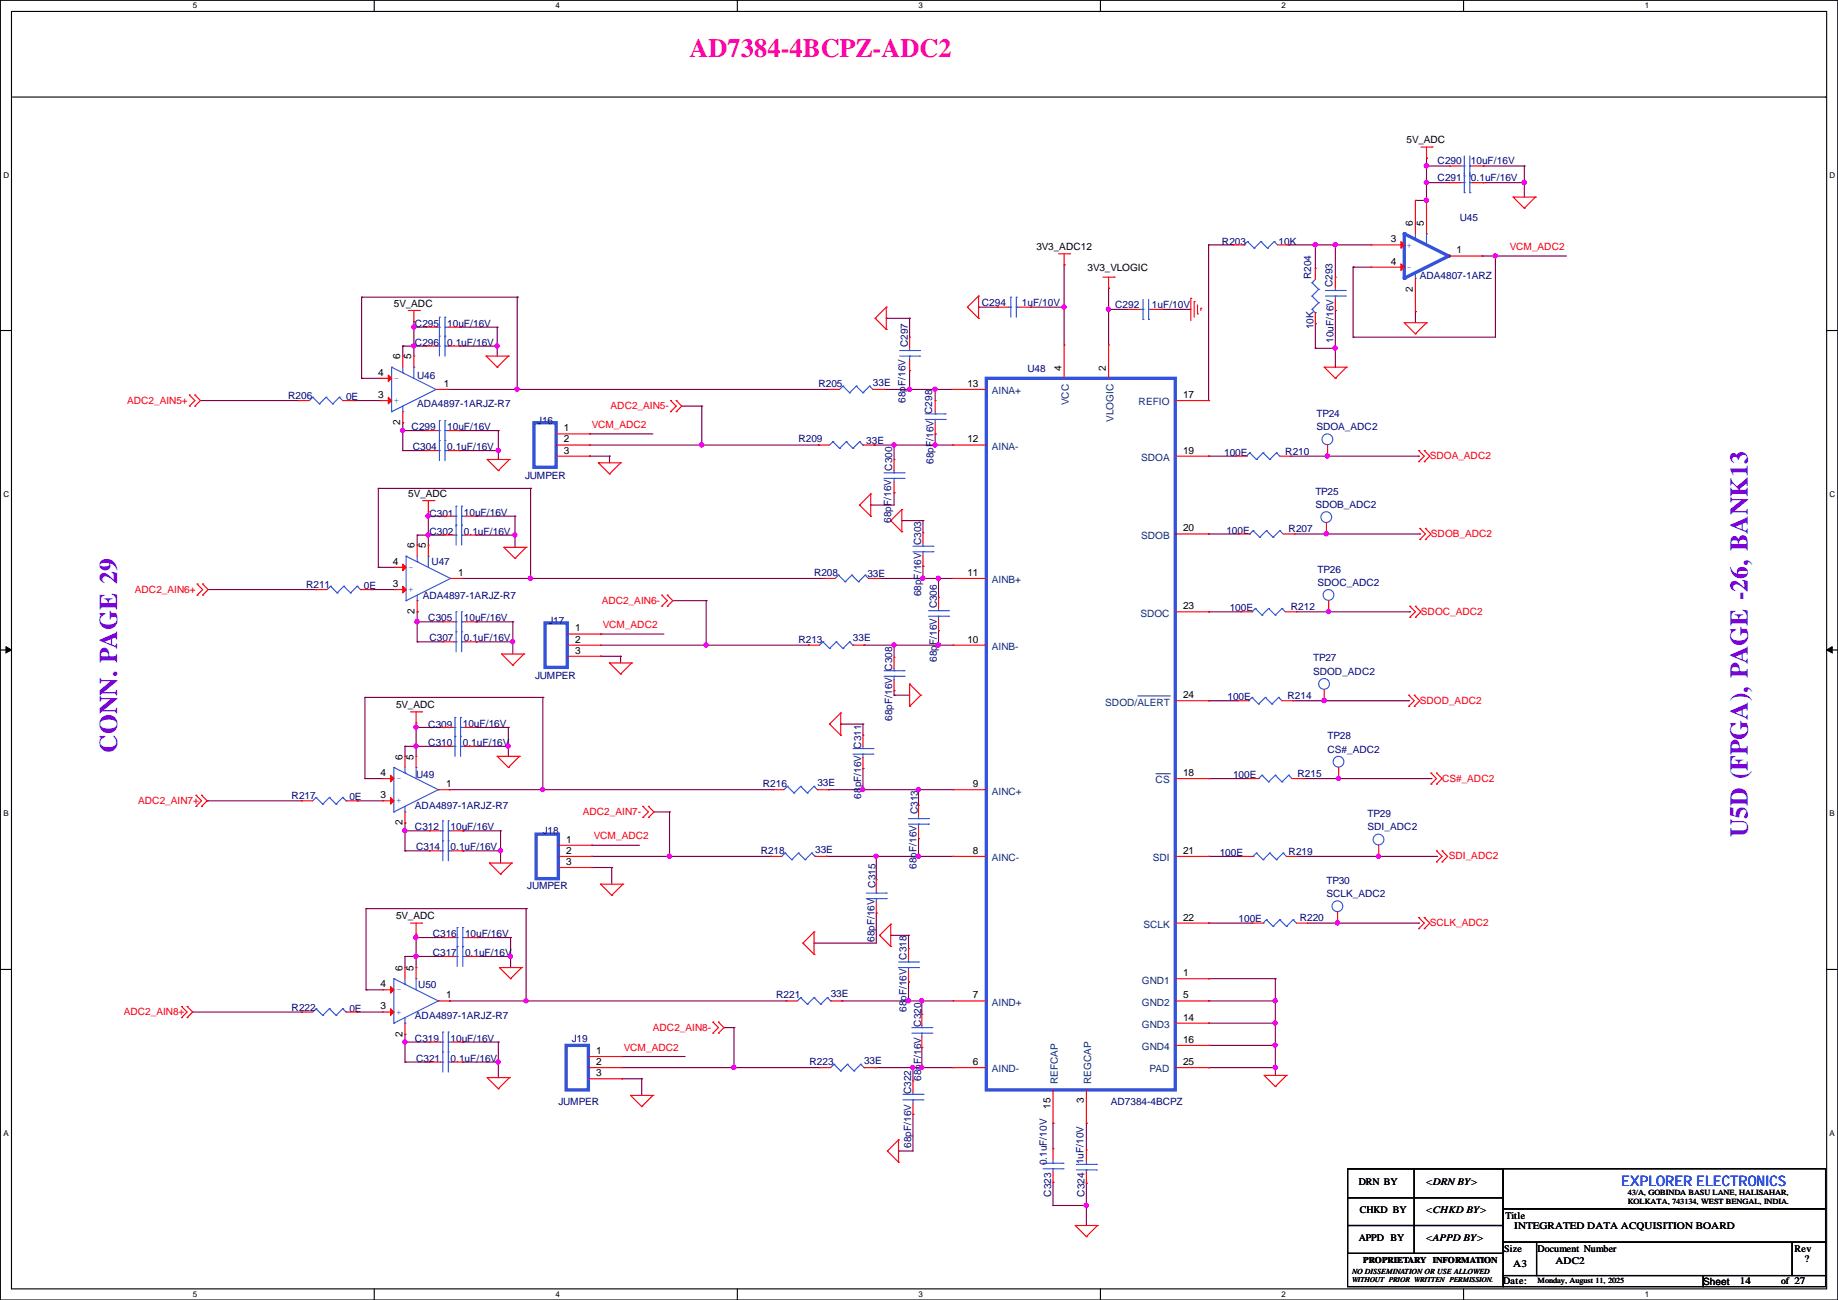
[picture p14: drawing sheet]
<svg xmlns="http://www.w3.org/2000/svg" width="420mm" height="297mm" viewBox="0 0 420 297" stroke-linecap="round" stroke-linejoin="round" font-family="sans-serif">
<defs><g id="words">
<text font-size="6" fill="#ff0080" x="157.6" y="12.9">AD7384-4BCPZ-ADC2</text>
<g font-size="5.8" fill="#8000ff">
<text x="26.8" y="172" transform="rotate(-90 26.8 172)">CONN. PAGE 29</text>
<text x="399.4" y="191.3" transform="rotate(-90 399.4 191.3)">U5D (FPGA), PAGE -26, BANK13</text>
</g>
<text font-size="3.3" fill="#00f" x="370.4" y="271">EXPLORER ELECTRONICS</text>
<g font-size="2.3">
<text x="321.4" y="32.8">5V_ADC</text>
<text x="322.8" y="51.6" transform="rotate(-90 322.8 51.6)">6</text>
<text x="325.4" y="51.6" transform="rotate(-90 325.4 51.6)">5</text>
<text x="236.8" y="57.1">3V3_ADC12</text>
<text x="317.8" y="55.4">3</text>
<text x="332.8" y="57.9">1</text>
<text x="248.5" y="62">3V3_VLOGIC</text>
<text x="317.8" y="60.4">4</text>
<text x="90" y="70.1">5V_ADC</text>
<text x="322.8" y="66.6" transform="rotate(-90 322.8 66.6)">2</text>
<text x="91.4" y="82.1" transform="rotate(-90 91.4 82.1)">6</text>
<text x="94" y="82.1" transform="rotate(-90 94 82.1)">5</text>
<text x="86.4" y="85.8">4</text>
<text x="101.4" y="88.4">1</text>
<text x="221.1" y="88.4">13</text>
<text x="242.6" y="84.7" transform="rotate(-90 242.6 84.7)">4</text>
<text x="252.7" y="84.7" transform="rotate(-90 252.7 84.7)">2</text>
<text x="86.4" y="90.9">3</text>
<text x="270.3" y="90.9">17</text>
<text x="91.4" y="97.1" transform="rotate(-90 91.4 97.1)">2</text>
<text x="128.9" y="98.5">1</text>
<text x="128.9" y="101.1">2</text>
<text x="221.1" y="101.1">12</text>
<text x="128.9" y="103.6">3</text>
<text x="270.3" y="103.6">19</text>
<text x="93.3" y="113.5">5V_ADC</text>
<text x="94.7" y="125.3" transform="rotate(-90 94.7 125.3)">6</text>
<text x="97.3" y="125.3" transform="rotate(-90 97.3 125.3)">5</text>
<text x="270.3" y="121.4">20</text>
<text x="89.7" y="129">4</text>
<text x="104.7" y="131.6">1</text>
<text x="221.1" y="131.6">11</text>
<text x="89.7" y="134.1">3</text>
<text x="94.7" y="140.3" transform="rotate(-90 94.7 140.3)">2</text>
<text x="270.3" y="139.2">23</text>
<text x="131.4" y="144.3">1</text>
<text x="131.4" y="146.8">2</text>
<text x="131.4" y="149.3">3</text>
<text x="221.1" y="146.8">10</text>
<text x="90.5" y="161.8">5V_ADC</text>
<text x="270.3" y="159.5">24</text>
<text x="91.9" y="173.6" transform="rotate(-90 91.9 173.6)">6</text>
<text x="94.5" y="173.6" transform="rotate(-90 94.5 173.6)">5</text>
<text x="87" y="177.3">4</text>
<text x="101.9" y="179.8">1</text>
<text x="222.3" y="179.8">9</text>
<text x="270.3" y="177.3">18</text>
<text x="87" y="182.4">3</text>
<text x="91.9" y="188.5" transform="rotate(-90 91.9 188.5)">2</text>
<text x="129.4" y="192.5">1</text>
<text x="129.4" y="195.1">2</text>
<text x="129.4" y="197.6">3</text>
<text x="222.3" y="195.1">8</text>
<text x="270.3" y="195.1">21</text>
<text x="90.5" y="210">5V_ADC</text>
<text x="270.3" y="210.3">22</text>
<text x="91.9" y="221.8" transform="rotate(-90 91.9 221.8)">6</text>
<text x="94.5" y="221.8" transform="rotate(-90 94.5 221.8)">5</text>
<text x="87" y="225.5">4</text>
<text x="270.3" y="223">1</text>
<text x="87" y="230.6">3</text>
<text x="101.9" y="228.1">1</text>
<text x="222.3" y="228.1">7</text>
<text x="270.3" y="228.1">5</text>
<text x="270.3" y="233.2">14</text>
<text x="91.9" y="236.8" transform="rotate(-90 91.9 236.8)">2</text>
<text x="270.3" y="238.2">16</text>
<text x="136.2" y="240.8">1</text>
<text x="136.2" y="243.3">2</text>
<text x="136.2" y="245.9">3</text>
<text x="222.3" y="243.3">6</text>
<text x="270.3" y="243.3">25</text>
<text x="240" y="253.3" transform="rotate(-90 240 253.3)">15</text>
<text x="247.6" y="252" transform="rotate(-90 247.6 252)">3</text>
<text x="310.5" y="270.8">DRN BY</text>
<text x="325.7" y="270.8">&lt;DRN BY&gt;</text>
<text x="310.7" y="277.2">CHKD BY</text>
<text x="325.7" y="277.2">&lt;CHKD BY&gt;</text>
<text x="344" y="278.5">Title</text>
<text x="346" y="280.7">INTEGRATED DATA ACQUISITION BOARD</text>
<text x="310.5" y="283.5">APPD BY</text>
<text x="325.7" y="283.5">&lt;APPD BY&gt;</text>
<text x="343.7" y="286.1">Size</text>
<text x="351.4" y="286.1">Document Number</text>
<text x="410" y="286.1">Rev</text>
<text x="343.5" y="293.4">Date:</text>
<text x="345.8" y="289.4">A3</text>
<text x="355.4" y="288.9">ADC2</text>
<text x="389.2" y="293.6">Sheet</text>
<text x="397.6" y="293.4">14</text>
<text x="412.3" y="288.4">?</text>
</g>
<g font-size="2.3" fill="#000080">
<text x="328.5" y="41.4">C291</text>
<text x="328.5" y="37.6">C290</text>
<text x="336.1" y="41.4">0.1uF/16V</text>
<text x="336.1" y="37.6">10uF/16V</text>
<text x="333.6" y="50.5">U45</text>
<text x="279.2" y="55.9">R203</text>
<text x="292.2" y="55.9">10K</text>
<text x="299.6" y="63.8" transform="rotate(-90 299.6 63.8)">R204</text>
<text x="304.5" y="65.6" transform="rotate(-90 304.5 65.6)">C293</text>
<text x="324.4" y="63.7">ADA4807-1ARZ</text>
<text x="224.4" y="69.8">C294</text>
<text x="233.5" y="69.8">1uF/10V</text>
<text x="254.8" y="70.3">C292</text>
<text x="263.2" y="70.3">1uF/10V</text>
<text x="94.8" y="74.7">C295</text>
<text x="102.2" y="74.7">10uF/16V</text>
<text x="300.1" y="75.3" transform="rotate(-90 300.1 75.3)">10K</text>
<text x="94.8" y="79">C296</text>
<text x="102.2" y="79">0.1uF/16V</text>
<text x="207.4" y="79.3" transform="rotate(-90 207.4 79.3)">C297</text>
<text x="304.7" y="78.3" transform="rotate(-90 304.7 78.3)">10uF/16V</text>
<text x="95.3" y="86.6">U46</text>
<text x="187" y="88.4">R205</text>
<text x="199.5" y="88.1">33E</text>
<text x="234.8" y="85.1">U48</text>
<text x="65.9" y="91.2">R206</text>
<text x="79.1" y="91.4">0E</text>
<text x="95.3" y="93">ADA4897-1ARJZ-R7</text>
<text x="206.9" y="92" transform="rotate(-90 206.9 92)">68pF/16V</text>
<text x="213" y="94.6" transform="rotate(-90 213 94.6)">C298</text>
<text x="300.8" y="95.2">TP24</text>
<text x="94.1" y="98.3">C299</text>
<text x="102.2" y="98.3">10uF/16V</text>
<text x="122.8" y="96.8">J16</text>
<text x="182.5" y="101.1">R209</text>
<text x="198" y="101.3">33E</text>
<text x="300.8" y="98.3">SDOA_ADC2</text>
<text x="94.3" y="102.9">C304</text>
<text x="102.2" y="102.9">0.1uF/16V</text>
<text x="203.9" y="107.5" transform="rotate(-90 203.9 107.5)">C300</text>
<text x="213.3" y="106" transform="rotate(-90 213.3 106)">68pF/16V</text>
<text x="279.7" y="104.1">100E</text>
<text x="293.7" y="103.9">R210</text>
<text x="120" y="109.5">JUMPER</text>
<text x="300.6" y="113">TP25</text>
<text x="98.1" y="118.1">C301</text>
<text x="106" y="117.8">10uF/16V</text>
<text x="203.6" y="119.5" transform="rotate(-90 203.6 119.5)">68pF/16V</text>
<text x="300.6" y="116.1">SDOB_ADC2</text>
<text x="98.1" y="122.2">C302</text>
<text x="106" y="122.2">0.1uF/16V</text>
<text x="210.5" y="124.5" transform="rotate(-90 210.5 124.5)">C303</text>
<text x="280.2" y="121.9">100E</text>
<text x="294.5" y="121.7">R207</text>
<text x="98.6" y="129">U47</text>
<text x="186" y="131.6">R208</text>
<text x="198.2" y="131.8">33E</text>
<text x="301.1" y="130.8">TP26</text>
<text x="69.9" y="134.4">R211</text>
<text x="83.1" y="134.6">0E</text>
<text x="96.6" y="136.9">ADA4897-1ARJZ-R7</text>
<text x="210.5" y="136.2" transform="rotate(-90 210.5 136.2)">68pF/16V</text>
<text x="301.1" y="133.8">SDOC_ADC2</text>
<text x="97.9" y="142">C305</text>
<text x="106" y="142">10uF/16V</text>
<text x="125.3" y="142.5">J17</text>
<text x="214" y="139" transform="rotate(-90 214 139)">C306</text>
<text x="281" y="139.7">100E</text>
<text x="295" y="139.4">R212</text>
<text x="98.1" y="146.5">C307</text>
<text x="106" y="146.5">0.1uF/16V</text>
<text x="182.5" y="146.8">R213</text>
<text x="194.9" y="146.5">33E</text>
<text x="122.3" y="155.2">JUMPER</text>
<text x="203.9" y="153.2" transform="rotate(-90 203.9 153.2)">C308</text>
<text x="214" y="151.2" transform="rotate(-90 214 151.2)">68pF/16V</text>
<text x="300.1" y="151.1">TP27</text>
<text x="300.1" y="154.2">SDOD_ADC2</text>
<text x="280.5" y="160">100E</text>
<text x="294.2" y="159.8">R214</text>
<text x="97.9" y="166.4">C309</text>
<text x="105.7" y="166.1">10uF/16V</text>
<text x="203.9" y="164.7" transform="rotate(-90 203.9 164.7)">68pF/16V</text>
<text x="97.9" y="170.4">C310</text>
<text x="105.7" y="170.4">0.1uF/16V</text>
<text x="196.8" y="171" transform="rotate(-90 196.8 171)">C311</text>
<text x="303.4" y="168.9">TP28</text>
<text x="303.4" y="171.9">CS#_ADC2</text>
<text x="95.1" y="177.8">U49</text>
<text x="174.3" y="179.8">R216</text>
<text x="186.8" y="179.6">33E</text>
<text x="281.8" y="177.8">100E</text>
<text x="296.5" y="177.5">R215</text>
<text x="66.6" y="182.6">R217</text>
<text x="79.8" y="182.9">0E</text>
<text x="94.8" y="184.9">ADA4897-1ARJZ-R7</text>
<text x="196.8" y="182.4" transform="rotate(-90 196.8 182.4)">68pF/16V</text>
<text x="94.8" y="189.7">C312</text>
<text x="103" y="189.7">10uF/16V</text>
<text x="124" y="190.5">J18</text>
<text x="209.7" y="186" transform="rotate(-90 209.7 186)">C313</text>
<text x="312.5" y="186.7">TP29</text>
<text x="312.5" y="189.7">SDI_ADC2</text>
<text x="95.1" y="194.3">C314</text>
<text x="103" y="194.3">0.1uF/16V</text>
<text x="173.8" y="195.1">R218</text>
<text x="186.3" y="194.8">33E</text>
<text x="278.7" y="195.6">100E</text>
<text x="294.5" y="195.3">R219</text>
<text x="120.5" y="203.2">JUMPER</text>
<text x="200.1" y="202.8" transform="rotate(-90 200.1 202.8)">C315</text>
<text x="209.5" y="198.4" transform="rotate(-90 209.5 198.4)">68pF/16V</text>
<text x="303.1" y="201.9">TP30</text>
<text x="303.1" y="205">SCLK_ADC2</text>
<text x="98.9" y="214.1">C316</text>
<text x="106.3" y="214.1">10uF/16V</text>
<text x="199.8" y="215.2" transform="rotate(-90 199.8 215.2)">68pF/16V</text>
<text x="283" y="210.6">100E</text>
<text x="297" y="210.3">R220</text>
<text x="98.9" y="218.4">C317</text>
<text x="106.3" y="218.4">0.1uF/16V</text>
<text x="207.2" y="219.3" transform="rotate(-90 207.2 219.3)">C318</text>
<text x="95.6" y="225.8">U50</text>
<text x="189.8" y="227.8">33E</text>
<text x="66.6" y="230.9">R222</text>
<text x="79.8" y="231.1">0E</text>
<text x="94.8" y="232.9">ADA4897-1ARJZ-R7</text>
<text x="177.4" y="228.1">R221</text>
<text x="207.2" y="231.2" transform="rotate(-90 207.2 231.2)">68pF/16V</text>
<text x="94.8" y="238">C319</text>
<text x="103" y="238">10uF/16V</text>
<text x="130.6" y="238">J19</text>
<text x="210.5" y="234.5" transform="rotate(-90 210.5 234.5)">C320</text>
<text x="95.1" y="242.6">C321</text>
<text x="103" y="242.6">0.1uF/16V</text>
<text x="185" y="243.3">R223</text>
<text x="197.4" y="243.1">33E</text>
<text x="208.2" y="250" transform="rotate(-90 208.2 250)">C322</text>
<text x="210.5" y="247" transform="rotate(-90 210.5 247)">68pF/16V</text>
<text x="127.6" y="252.5">JUMPER</text>
<text x="253.8" y="252.5">AD7384-4BCPZ</text>
<text x="208.2" y="262.2" transform="rotate(-90 208.2 262.2)">68pF/16V</text>
<text x="239.2" y="266.3" transform="rotate(-90 239.2 266.3)">0.1uF/10V</text>
<text x="247.6" y="266" transform="rotate(-90 247.6 266)">1uF/10V</text>
<text x="240.2" y="273.4" transform="rotate(-90 240.2 273.4)">C323</text>
<text x="247.8" y="273.4" transform="rotate(-90 247.8 273.4)">C324</text>
</g>
<g font-size="2.3" fill="#f00">
<text x="345" y="57.1">VCM_ADC2</text>
<text x="29" y="92.2">ADC2_AIN5+</text>
<text x="139.5" y="93.5">ADC2_AIN5-</text>
<text x="135.2" y="97.8">VCM_ADC2</text>
<text x="326.7" y="104.9">SDOA_ADC2</text>
<text x="327" y="122.7">SDOB_ADC2</text>
<text x="30.8" y="135.4">ADC2_AIN6+</text>
<text x="137.5" y="137.9">ADC2_AIN6-</text>
<text x="137.8" y="143.5">VCM_ADC2</text>
<text x="324.7" y="140.5">SDOC_ADC2</text>
<text x="324.4" y="160.8">SDOD_ADC2</text>
<text x="329.5" y="178.6">CS#_ADC2</text>
<text x="31.6" y="183.6">ADC2_AIN7+</text>
<text x="133.2" y="186.2">ADC2_AIN7-</text>
<text x="135.7" y="191.8">VCM_ADC2</text>
<text x="331" y="196.3">SDI_ADC2</text>
<text x="326.7" y="211.6">SCLK_ADC2</text>
<text x="28.3" y="231.9">ADC2_AIN8+</text>
<text x="149.2" y="235.4">ADC2_AIN8-</text>
<text x="142.6" y="240">VCM_ADC2</text>
</g>
<g font-size="2.3" fill="#004080">
<text x="226.7" y="90.1">AINA+</text>
<text x="244.3" y="92.6" transform="rotate(-90 244.3 92.6)">VCC</text>
<text x="260.2" y="92.6">REFIO</text>
<text x="254.4" y="96.4" transform="rotate(-90 254.4 96.4)">VLOGIC</text>
<text x="226.7" y="102.8">AINA-</text>
<text x="260.8" y="105.3">SDOA</text>
<text x="260.8" y="123.1">SDOB</text>
<text x="226.7" y="133.3">AINB+</text>
<text x="260.6" y="140.9">SDOC</text>
<text x="226.7" y="148.5">AINB-</text>
<text x="252.6" y="161.2">SDOD/ALERT</text>
<text x="264.1" y="179">CS</text>
<text x="226.7" y="181.5">AINC+</text>
<text x="226.7" y="196.8">AINC-</text>
<text x="263.4" y="196.8">SDI</text>
<text x="261.3" y="212">SCLK</text>
<text x="260.9" y="224.7">GND1</text>
<text x="226.7" y="229.8">AIND+</text>
<text x="260.9" y="229.8">GND2</text>
<text x="260.9" y="234.9">GND3</text>
<text x="260.9" y="239.9">GND4</text>
<text x="226.7" y="245">AIND-</text>
<text x="262.6" y="245">PAD</text>
<text x="241.7" y="247.7" transform="rotate(-90 241.7 247.7)">REFCAP</text>
<text x="249.3" y="247.7" transform="rotate(-90 249.3 247.7)">REGCAP</text>
</g>
<text font-size="2.2" x="407" y="293.4">of 27</text>
<g font-size="2.1" fill="#3153dd">
<text x="321.4" y="56.5">+</text>
<text x="321.4" y="61.6">-</text>
<text x="90" y="87">-</text>
<text x="90" y="92.1">+</text>
<text x="93.3" y="130.2">-</text>
<text x="93.3" y="135.3">+</text>
<text x="90.5" y="178.5">-</text>
<text x="90.5" y="183.5">+</text>
<text x="90.5" y="226.7">-</text>
<text x="90.5" y="231.8">+</text>
</g>
<text font-size="2" x="311.5" y="288.6">PROPRIETARY INFORMATION</text>
<g font-size="1.8">
<text x="44" y="1.9">5</text>
<text x="126.9" y="1.9">4</text>
<text x="209.9" y="1.9">3</text>
<text x="292.9" y="1.9">2</text>
<text x="375.8" y="1.9">1</text>
<text x=".8" y="40.6">D</text>
<text x="418.1" y="40.6">D</text>
<text x=".8" y="113.5">C</text>
<text x="418.1" y="113.5">C</text>
<text x=".8" y="186.5">B</text>
<text x="418.1" y="186.5">B</text>
<text x=".8" y="259.5">A</text>
<text x="418.1" y="259.5">A</text>
<text x="371.9" y="273.1">43/A, GOBINDA BASU LANE, HALISAHAR,</text>
<text x="371.9" y="275.2">KOLKATA, 743134, WEST BENGAL, INDIA.</text>
<text x="308.9" y="291.2">NO DISSEMINATION OR USE ALLOWED</text>
<text x="351.4" y="293.2">Monday, August 11, 2025</text>
<text x="44" y="296.3">5</text>
<text x="126.9" y="296.3">4</text>
<text x="209.9" y="296.3">3</text>
<text x="292.9" y="296.3">2</text>
<text x="375.8" y="296.3">1</text>
</g>
<text font-size="1.7" x="308.9" y="292.9">WITHOUT PRIOR WRITTEN PERMISSION.</text>
</g></defs>
<path d="M.1 .1h419.8v296.9h-419.8zM2.6 2.6h414.8v291.9h-414.8z" fill="none" stroke="#000" stroke-width=".25"/>
<g fill="#fff">
<path d="M44 .3h1v2h-1z"/>
<path d="M44 294.7h1v2h-1z"/>
</g>
<path d="M85.5 .1v2.5M85.5 294.5v2.5" fill="none" stroke="#000" stroke-width=".25"/>
<g fill="#fff">
<path d="M126.9 .3h.9v2h-.9z"/>
<path d="M126.9 294.7h.9v2h-.9z"/>
</g>
<path d="M168.5 .1v2.5M168.5 294.5v2.5" fill="none" stroke="#000" stroke-width=".25"/>
<g fill="#fff">
<path d="M209.9 .3h.9v2h-.9z"/>
<path d="M209.9 294.7h.9v2h-.9z"/>
</g>
<path d="M251.5 .1v2.5M251.5 294.5v2.5" fill="none" stroke="#000" stroke-width=".25"/>
<g fill="#fff">
<path d="M292.9 .3h.9v2h-.9z"/>
<path d="M292.9 294.7h.9v2h-.9z"/>
</g>
<path d="M334.4 .1v2.5M334.4 294.5v2.5" fill="none" stroke="#000" stroke-width=".25"/>
<g fill="#fff">
<path d="M375.8 .3h1v2h-1z"/>
<path d="M375.8 294.7h1v2h-1z"/>
<path d="M.8 39h1.1v2h-1.1z"/>
<path d="M418.1 39h1.2v2h-1.2z"/>
<path d="M.8 111.9h1.1v2h-1.1z"/>
<path d="M418.1 111.9h1.2v2h-1.2z"/>
</g>
<path d="M.1 75.5h2.5M417.4 75.5h2.5" fill="none" stroke="#000" stroke-width=".25"/>
<g fill="#fff">
<path d="M.8 184.9h1.1v1.9h-1.1z"/>
<path d="M418.1 184.9h1.1v1.9h-1.1z"/>
</g>
<path d="M.1 148.5h2.5M417.4 148.5h2.5" fill="none" stroke="#000" stroke-width=".25"/>
<path d="M1.4 147.7l1.2 .8-1.2 .7zM417.4 148.5l1.3-.8v1.5z" fill="#000" stroke="#000" stroke-width=".23"/>
<g fill="#fff">
<path d="M.8 257.9h1v1.9h-1z"/>
<path d="M418.1 257.9h1v1.9h-1z"/>
</g>
<g fill="none" stroke="#000" stroke-width=".25">
<path d="M2.9 22.2h414.3M417.2 22.2h.1M.1 221.5h2.5M417.4 221.5h2.5M307.9 267h35.6v27h-35.6zM307.9 267h15.3v6.6h-15.3zM307.9 273.6h15.3v6.4h-15.3zM307.9 280h15.3v6.3h-15.3zM323.2 267h20.3v6.6h-20.3zM323.2 273.6h20.3v6.4h-20.3zM323.2 280h20.3v6.3h-20.3zM343.5 267h73.7v9.2h-73.7z"/>
<path d="M343.5 276.2h73.7v7.6h-73.7zM343.5 283.8h7.6v7.6h-7.6zM343.5 291.4h45.7v2.6h-45.7zM351.1 283.8h58.4v7.6h-58.4zM389.2 291.4h28v2.6h-28zM409.5 283.8h7.7v7.6h-7.7z"/>
</g>
<g fill="none" stroke="#800040" stroke-width=".25">
<path d="M326 36.1h.1M326 37.9h.1M326 36.1v9.9M326 37.9h5.3M338.9 37.9h.1M338.9 37.9h9.4M348.3 37.9h.1M348.3 37.9v7.1M276.2 56h.1M276.2 56v35.5M276.2 56h5.6M294.5 56h.1"/>
<path d="M294.5 56h18.8M300.6 56h.1M300.6 56v5.3M305.1 56h.1M305.1 56v7.3M323.4 45.8h.1M323.4 45.8h2.6M326 41.7h.1M326 45.8h.1M326 41.7h5.3M338.7 58.5h.1M338.7 58.5h19.3"/>
<path d="M338.9 41.7h.1M338.9 41.7h9.4M341.7 58.5h.1M341.7 58.5v18.5h-32.5M348.3 41.7h.1M82.6 67.9h.1M82.6 67.9v18.5M82.6 67.9h35.6M92 79.1h.1M92 79.1v2.3M92 79.1h5.4M94.6 79.1h.1"/>
<path d="M94.6 74.8h.1M94.6 73.5h.1M94.6 73.5v7.9M94.6 74.8h2.8M105 74.8h.1M105 79.1h.1M105 79.1h8.6M105 74.8h8.6M113.6 74.8h.1M113.6 79.1h.1M113.6 74.8v6.6M118.2 67.9h.1"/>
<path d="M118.2 67.9v21.1M202.5 72.7h.1M202.5 72.7h5.4M207.9 72.7h.1M207.9 72.7v4.3M223.6 70.2h.1M223.6 70.2h4.3M235.5 70.2h.1M235.5 70.2h7.7M243.2 70.2h.1M243.2 60.5h.1M243.2 60.5v18.3"/>
<path d="M253.3 65.9h.1M253.3 70.7h.1M253.3 70.7h4.6M253.3 65.9v12.9M265.5 70.7h.1M265.5 70.7h6.6M300.6 74h.1M300.6 79.6h.1M300.6 74v5.6M300.6 79.6h4.5M305.1 70.9h.1M305.1 79.6h.1"/>
<path d="M305.1 70.9v13M309.2 61h.1M309.2 77h.1M309.2 61h4.1M309.2 61v16M323.4 71.2h.1M323.4 71.2v2.5M45.8 91.5h22.4M68.2 91.5h.1M80.9 91.5h.1M80.9 91.5h6.1M82.6 86.4h.1"/>
<path d="M82.6 86.4h4.4M92 96.6h.1M92 98.4h.1M92 96.6v6.3M92 98.4h5.4M102.2 89h.1M102.2 89h87.1M105 98.4h.1M105 98.4h8.9M113.9 98.4h.1M113.9 98.4v6.6M118.2 89h.1"/>
<path d="M134.7 99.1h.1M134.7 99.1h14.5M155.8 92.8h4.6M160.4 92.8h.1M160.4 92.8v8.9M202 89h.1M202 89h15.8M207.9 84.7h.1M207.9 89h.1M207.9 84.7v4.3M213.7 99.1h.1M213.7 89h.1"/>
<path d="M213.7 89v2.5M213.7 99.1v2.6M276.2 91.5h.1M86.4 111.6h.1M86.4 111.6h34.8M86.4 111.6v18M92 102.9h.1M92 102.9h5.4M97.9 117.9h.1M97.9 117.9h3.3M97.9 116.9v7.6M105 102.9h.1"/>
<path d="M105 102.9h8.9M108.8 117.9h.1M108.8 117.9h8.9M113.9 102.9h.1M117.7 117.9h.1M117.7 117.9v7.1M121.2 111.6h.1M121.2 111.6v20.6M134.7 104.2h.1M134.7 104.2h4.6M134.7 101.7h52.3M139.3 104.2h.1"/>
<path d="M139.3 104.2v1.5M160.4 101.7h.1M187 101.7h.1M199 115.4h.1M199.7 101.7h.1M199.7 101.7h18.1M204.3 101.7h.1M204.3 112.6h.1M204.3 101.7v3.3M204.3 112.6v2.8h-5.3M206.1 118.9h.1M206.1 118.9h4.8"/>
<path d="M210.9 118.9h.1M210.9 118.9v2.8M213.7 101.7h.1M276.2 104.2h.1M276.2 104.2h6.1M295 104.2h29.2M303.4 104.2h.1M324.2 104.2h.1M47.6 134.7h24.6M72.2 134.7h.1M84.9 134.7h.1M84.9 134.7h5.4"/>
<path d="M86.4 129.6h.1M86.4 129.6h3.9M95.3 139.8h.1M95.3 122.2h.1M95.3 122.2h5.9M95.3 122.2v2.3M95.3 139.8v6.8M97.9 122.2h.1M105.5 132.2h.1M105.5 132.2h82.8M108.8 122.2h.1M108.8 122.2h8.9"/>
<path d="M117.7 122.2h.1M121.2 132.2h.1M153.8 137.2h7.6M161.4 137.2h.1M161.4 137.2v10.2M201 132.2h.1M201 132.2h16.8M210.9 129.4h.1M210.9 132.2h.1M210.9 129.4v2.8M214.5 132.2h.1M214.5 132.2v4.3"/>
<path d="M276.2 122h.1M276.2 139.8h.1M276.2 122h6.8M276.2 139.8h7.3M295.7 122h28.7M296.2 139.8h26M303.1 122h.1M303.6 139.8h.1M322.2 139.8h.1M324.4 122h.1M83.4 159.3h.1M83.4 159.3v18.6"/>
<path d="M83.4 159.3h40.6M95.3 142.1h.1M95.3 146.6h.1M95.3 142.1h5.9M95.3 146.6h5.9M108.8 146.6h.1M108.8 142.1h.1M108.8 142.1h8.4M108.8 146.6h8.4M117.2 142.1h.1M117.2 146.6h.1M117.2 142.1v7.3"/>
<path d="M124 159.3h.1M124 159.3v21.1M137.2 144.9h.1M137.2 149.9h.1M137.2 147.4h47.5M137.2 144.9h14.5M137.2 149.9h4.6M141.8 149.9h.1M141.8 149.9v1.6M161.4 147.4h.1M184.7 147.4h.1M197.4 147.4h.1"/>
<path d="M197.4 147.4h20.4M204.3 147.4h.1M204.3 158.8h.1M204.3 157.8h.1M204.3 147.4v2.8M204.3 157.8v1M204.3 158.8h3.6M214.5 147.4h.1M214.5 144.1h.1M214.5 144.1v3.3M83.4 177.9h.1M83.4 177.9h4.1"/>
<path d="M92.5 170.5h.1M92.5 170.5v2.3M92.5 170.5h8.4M95.1 166.2h.1M95.1 170.5h.1M95.1 166.2h5.8M95.1 165.2v7.6M108.5 166.2h.1M108.5 170.5h.1M108.5 166.2h7.7M108.5 170.5h7.7M116.2 166.2h.1"/>
<path d="M116.2 170.5h.1M116.2 166.2v6.6M192.1 165.4h.1M192.1 165.4h5.1M197.2 165.4h.1M197.2 175.6h.1M197.2 165.4v2.6M197.2 175.6v4.8M276.2 177.9h.1M276.2 160.1h.1M276.2 177.9h8.9M276.2 160.1h6.6"/>
<path d="M295.5 160.1h26.4M297.8 177.9h29.2M302.6 160.1h.1M305.9 177.9h.1M321.9 160.1h.1M327 177.9h.1M47.3 183h.1M47.3 183h21.6M81.6 183h.1M81.6 183h5.9M92.5 188h.1M92.5 189.8h.1"/>
<path d="M92.5 194.4h.1M92.5 188v6.4M92.5 189.8h5.6M92.5 194.4h5.6M102.7 180.4h.1M102.7 180.4h73.9M105.7 194.4h.1M105.7 189.8h.1M105.7 189.8h8.7M105.7 194.4h8.7M114.4 189.8h.1M114.4 194.4h.1"/>
<path d="M114.4 189.8v7.4M124 180.4h.1M135.2 195.7h.1M135.2 193.1h.1M135.2 198.2h.1M135.2 195.7h40.9M135.2 193.1h10.9M135.2 198.2h4.6M139.8 198.2h.1M139.8 198.2v3.8M149.4 185.5h3.6M153 185.5h.1"/>
<path d="M153 195.7h.1M153 185.5v10.2M176.1 195.7h.1M188.8 195.7h.1M188.8 195.7h29M189.3 180.4h.1M189.3 180.4h28.5M197.2 180.4h.1M200.2 195.7h.1M200.2 195.7v5.3M209.9 195.7h.1M209.9 191.6h.1"/>
<path d="M209.9 180.4h.1M209.9 180.4v3.6M209.9 191.6v4.1M276.2 195.7h.1M276.2 195.7h7.6M296.5 195.7h31.8M315 195.7h.1M328.3 195.7h.1M83.7 207.6h.1M83.7 207.6v18.5M83.7 207.6h36.5M92.5 218.5h.1"/>
<path d="M92.5 218.5v2.6M92.5 218.5h8.9M95.1 214.2h.1M95.1 218.5h.1M95.1 213.4v7.7M95.1 214.2h6.3M109.1 214.2h.1M109.1 218.5h.1M109.1 214.2h7.6M109.1 218.5h7.6M116.7 214.2h.1M116.7 218.5h.1"/>
<path d="M116.7 214.2v6.9M120.2 207.6h.1M120.2 207.6v21.1M186 215.5h.1M200.2 208.6h.1M200.2 208.6v6.9h-14.2M203.5 213.7h.1M203.5 213.7h4.1M207.6 213.7h.1M207.6 213.7v3M276.2 210.9h.1M276.2 210.9h9.9"/>
<path d="M298.8 210.9h25.4M305.6 210.9h.1M324.2 210.9h.1M44 231.2h24.9M68.9 231.2h.1M81.6 231.2h.1M81.6 231.2h5.9M83.7 226.1h.1M83.7 226.1h3.8M92.5 238.1h.1M92.5 236.3h.1M92.5 236.3v6.3"/>
<path d="M92.5 238.1h5.6M102.7 228.7h.1M102.7 228.7h77M105.7 238.1h.1M105.7 238.1h8.2M113.9 238.1h.1M113.9 238.1v8.1M120.2 228.7h.1M165.4 234.8h.1M165.4 234.8h2.3M167.7 234.8h.1M167.7 234.8v9.1"/>
<path d="M192.4 228.7h.1M192.4 228.7h25.4M207.6 224.4h.1M207.6 228.7h.1M207.6 224.4v4.3M210.7 239.3h.1M210.7 228.7h.1M210.7 228.7v3M210.7 239.3v4.6M276.2 223.6h.1M276.2 238.8h.1M276.2 233.8h.1"/>
<path d="M276.2 228.7h.1M276.2 223.6h15.2M276.2 238.8h15.2M276.2 233.8h15.2M276.2 228.7h15.2M291.4 233.8h.1M291.4 223.6h.1M291.4 228.7h.1M291.4 238.8h.1M291.4 223.6v22.1M92.5 242.6h.1M92.5 242.6h5.6"/>
<path d="M105.7 242.6h.1M105.7 242.6h8.2M113.9 242.6h.1M142.1 241.4h.1M142.1 246.5h.1M142.1 243.9h45.2M142.1 241.4h14.4M142.1 246.5h4.5M146.6 246.5h.1M146.6 246.5v3.8M167.7 243.9h.1M200 243.9h.1"/>
<path d="M200 243.9h17.8M208.6 243.9h.1M208.6 254.6h.1M208.6 243.9v3.1M208.6 254.6v8.4h-3.3M210.7 243.9h.1M240.6 256.6h.1M240.6 256.6v5.9M248.2 256.6h.1M248.2 256.6v6.1M276.2 243.9h.1M276.2 243.9h15.2"/>
<path d="M291.4 243.9h.1M205.3 263h.1M240.6 270.1h.1M240.6 275.4h.1M240.6 270.1v5.3M240.6 275.4h7.6M248.2 270.3h.1M248.2 275.4h.1M248.2 270.3v9.7"/>
</g>
<g fill="#f0f" stroke="#f0f" stroke-width=".25">
<circle cx="92" cy="98.3" r=".47"/>
<circle cx="291.4" cy="233.7" r=".47"/>
<circle cx="210.6" cy="243.9" r=".47"/>
<circle cx="208.6" cy="243.9" r=".47"/>
<circle cx="209.8" cy="195.6" r=".47"/>
<circle cx="207.6" cy="228.6" r=".47"/>
<circle cx="341.7" cy="58.5" r=".47"/>
<circle cx="243.1" cy="70.1" r=".47"/>
<circle cx="325.9" cy="41.7" r=".47"/>
<circle cx="325.9" cy="37.9" r=".47"/>
<circle cx="348.3" cy="41.7" r=".47"/>
<circle cx="253.3" cy="70.6" r=".47"/>
<circle cx="325.9" cy="45.8" r=".47"/>
<circle cx="300.5" cy="55.9" r=".47"/>
<circle cx="305.1" cy="55.9" r=".47"/>
<circle cx="305.1" cy="79.5" r=".47"/>
<circle cx="291.4" cy="228.6" r=".47"/>
<circle cx="291.4" cy="243.9" r=".47"/>
<circle cx="291.4" cy="238.8" r=".47"/>
<circle cx="213.7" cy="88.9" r=".47"/>
<circle cx="207.8" cy="88.9" r=".47"/>
<circle cx="213.7" cy="101.6" r=".47"/>
<circle cx="204.3" cy="101.6" r=".47"/>
<circle cx="124" cy="180.4" r=".47"/>
<circle cx="197.1" cy="180.4" r=".47"/>
<circle cx="200.2" cy="195.6" r=".47"/>
<circle cx="209.8" cy="180.4" r=".47"/>
<circle cx="161.3" cy="147.4" r=".47"/>
<circle cx="248.2" cy="275.4" r=".47"/>
<circle cx="214.4" cy="147.4" r=".47"/>
<circle cx="204.3" cy="147.4" r=".47"/>
<circle cx="167.7" cy="243.9" r=".47"/>
<circle cx="97.8" cy="117.9" r=".47"/>
<circle cx="95" cy="166.1" r=".47"/>
<circle cx="95" cy="170.5" r=".47"/>
<circle cx="214.4" cy="132.1" r=".47"/>
<circle cx="210.9" cy="132.1" r=".47"/>
<circle cx="94.5" cy="79" r=".47"/>
<circle cx="94.5" cy="74.7" r=".47"/>
<circle cx="92.5" cy="189.8" r=".47"/>
<circle cx="116.1" cy="170.5" r=".47"/>
<circle cx="114.3" cy="194.3" r=".47"/>
<circle cx="92.5" cy="238" r=".47"/>
<circle cx="120.2" cy="228.6" r=".47"/>
<circle cx="95" cy="214.2" r=".47"/>
<circle cx="95" cy="218.5" r=".47"/>
<circle cx="116.6" cy="218.5" r=".47"/>
<circle cx="113.8" cy="242.6" r=".47"/>
<circle cx="160.3" cy="101.6" r=".47"/>
<circle cx="95.3" cy="142" r=".47"/>
<circle cx="97.8" cy="122.2" r=".47"/>
<circle cx="121.2" cy="132.1" r=".47"/>
<circle cx="117.6" cy="122.2" r=".47"/>
<circle cx="117.1" cy="146.6" r=".47"/>
<circle cx="118.2" cy="88.9" r=".47"/>
<circle cx="113.6" cy="79" r=".47"/>
<circle cx="113.8" cy="102.9" r=".47"/>
<circle cx="210.6" cy="228.6" r=".47"/>
<circle cx="305.6" cy="210.9" r=".47"/>
<circle cx="315" cy="195.6" r=".47"/>
<circle cx="302.6" cy="160.1" r=".47"/>
<circle cx="303.6" cy="139.7" r=".47"/>
<circle cx="303.1" cy="122" r=".47"/>
<circle cx="303.3" cy="104.2" r=".47"/>
<circle cx="305.9" cy="177.8" r=".47"/>
<circle cx="153" cy="195.6" r=".47"/>
</g>
<g fill="none" stroke="#f00" stroke-width=".25">
<path d="M324.7 33.6h2.5M326 36.1h.1M326 33.6v2.5M327.2 33.6h.1M331.3 37.9h.1M331.3 37.9h2.5M336.4 37.9h2.5M338.9 37.9h.1M241.9 58h2.5M243.2 58v2.5M244.4 58h.1M281.8 56h.1"/>
<path d="M281.8 56h2.5M291.9 56h2.6M294.5 56h.1M331.3 41.7h.1M331.3 41.7h2.5M336.4 41.7h2.5M338.9 41.7h.1M345.8 45h.1M345.8 45h5.1M345.8 45l2.5 2.6M348.3 47.6h.1M350.9 45h.1"/>
<path d="M350.9 45l-2.6 2.6M93.3 70.9h2.5M94.6 73.5h.1M94.6 70.9v2.6M95.8 70.9h.1M97.4 74.8h.1M97.4 79.1h.1M97.4 74.8h2.5M97.4 79.1h2.5M102.4 74.8h2.6M102.4 79.1h2.6M105 74.8h.1"/>
<path d="M105 79.1h.1M200 72.7h.1M200 72.7l2.5 2.6M202.5 75.3h.1M202.5 70.2h.1M202.5 70.2v5.1M202.5 70.2l-2.5 2.5M207.9 77h.1M207.9 77v2.6M221.1 70.2h.1M221.1 70.2l2.5 2.5M223.6 72.7h.1"/>
<path d="M223.6 67.6h.1M223.6 67.6v5.1M223.6 67.6l-2.5 2.6M227.9 70.2h.1M227.9 70.2h2.6M233 70.2h2.5M235.5 70.2h.1M243.2 60.5h.1M243.2 78.8h.1M243.2 78.8v7.6M252.1 63.3h2.5M253.3 65.9h.1"/>
<path d="M253.3 78.8h.1M253.3 63.3v2.6M253.3 78.8v7.6M254.6 63.3h.1M257.9 70.7h.1M257.9 70.7h2.5M263 70.7h2.5M265.5 70.7h.1M272.1 68.1h.1M272.1 68.1v5.1M272.9 68.9h.1M272.9 68.9v3.6"/>
<path d="M273.6 71.7h.1M273.6 69.7v2M274.4 70.4h.1M274.4 70.4v.5M300.6 61.3h.1M300.6 74h.1M300.6 61.3v2.5M300.6 71.4v2.6M305.1 63.3h.1M305.1 70.9h.1M305.1 63.3v2.6M305.1 68.4v2.5"/>
<path d="M320.9 73.7h.1M320.9 73.7h5.1M320.9 73.7l2.5 2.6M323.4 76.3h.1M326 73.7h.1M326 73.7l-2.6 2.6M43.3 90.2h.1M43.3 92.8h.1M43.3 90.2l1.2 1.3-1.2 1.3M44.5 92.8h.1M44.5 90.2h.1M44.5 90.2l1.3 1.3-1.3 1.3"/>
<path d="M68.2 91.5h.1M68.2 91.5h2.5M78.3 91.5h2.6M80.9 91.5h.1M87 91.5h.1M87 86.4h.1M87 91.5h2.5M87 86.4h2.5M92 81.4h.1M92 96.6h.1M92 81.4v2.5M92 94.1v2.5"/>
<path d="M94.6 81.4h.1M94.6 81.4v2.5M97.4 98.4h.1M97.4 98.4h2.5M99.7 89h2.5M102.2 89h.1M102.4 98.4h2.6M105 98.4h.1M111.1 81.4h.1M111.1 81.4h5.1M111.1 81.4l2.5 2.5M113.6 83.9h.1"/>
<path d="M116.2 81.4h.1M116.2 81.4l-2.6 2.5M127.1 99.1h7.6M134.7 99.1h.1M153.2 91.5h.1M153.2 94.1h.1M153.2 91.5l1.3 1.3-1.3 1.3M154.5 94.1h.1M154.5 91.5h.1M154.5 91.5l1.3 1.3-1.3 1.3M207.9 84.7h.1M207.9 82.1v2.6"/>
<path d="M213.7 91.5h.1M213.7 99.1h.1M213.7 91.5v2.6M213.7 96.6v2.5M217.8 89h.1M217.8 89h7.6M268.6 91.5h7.6M276.2 91.5h.1M302.6 83.9h.1M302.6 83.9h5.1M302.6 83.9l2.5 2.5M305.1 86.4h.1"/>
<path d="M307.7 83.9h.1M307.7 83.9l-2.6 2.5M96.6 114.4h2.5M97.4 102.9h.1M97.4 102.9h2.5M97.9 116.9h.1M97.9 114.4v2.5M99.1 114.4h.1M101.2 117.9h.1M101.2 117.9h2.5M102.4 102.9h2.6M105 102.9h.1"/>
<path d="M106.3 117.9h2.5M108.8 117.9h.1M111.3 105h.1M111.3 105h5.1M111.3 105l2.6 2.5M113.9 107.5h.1M116.4 105h.1M116.4 105l-2.5 2.5M127.1 101.7h7.6M127.1 104.2h7.6M134.7 101.7h.1M134.7 104.2h.1"/>
<path d="M136.7 105.7h.1M136.7 105.7h5.1M136.7 105.7l2.6 2.6M139.3 108.3h.1M141.8 105.7h.1M141.8 105.7l-2.5 2.6M187 101.7h.1M187 101.7h2.6M196.4 115.4h.1M196.4 115.4l2.6 2.5M197.2 101.7h2.5M199 117.9h.1"/>
<path d="M199 112.9h.1M199 112.9v5M199 112.9l-2.6 2.5M199.7 101.7h.1M203.5 118.9h.1M203.5 118.9l2.6 2.6M204.3 105h.1M204.3 112.6h.1M204.3 105v2.5M204.3 110.1v2.5M206.1 116.4h.1M206.1 116.4v5.1"/>
<path d="M206.1 116.4l-2.6 2.5M217.8 101.7h.1M217.8 101.7h7.6M268.6 104.2h7.6M276.2 104.2h.1M282.3 104.2h.1M282.3 104.2h2.5M292.4 104.2h2.6M295 104.2h.1M303.1 119.5v2.5M303.4 104.2h.1M303.4 101.7v2.5"/>
<path d="M324.2 105.5h.1M324.2 102.9h.1M324.2 102.9l1.3 1.3-1.3 1.3M325.5 105.5h.1M325.5 102.9h.1M325.5 102.9l1.2 1.3-1.2 1.3M45 133.4h.1M45 136h.1M45 133.4l1.3 1.3-1.3 1.3M46.3 136h.1M46.3 133.4h.1M46.3 133.4l1.3 1.3-1.3 1.3"/>
<path d="M72.2 134.7h.1M72.2 134.7h2.6M82.4 134.7h2.5M84.9 134.7h.1M90.3 134.7h.1M90.3 129.6h.1M90.3 134.7h2.5M90.3 129.6h2.5M95.3 124.5h.1M95.3 139.8h.1M95.3 124.5v2.6M95.3 137.2v2.6"/>
<path d="M97.9 124.5h.1M97.9 124.5v2.6M101.2 122.2h.1M101.2 122.2h2.5M103 132.2h2.5M105.5 132.2h.1M106.3 122.2h2.5M108.8 122.2h.1M115.1 125h.1M115.1 125h5.1M115.1 125l2.6 2.6M117.7 127.6h.1"/>
<path d="M120.2 125h.1M120.2 125l-2.5 2.6M151.2 136h.1M151.2 138.5h.1M151.2 136l1.3 1.2-1.3 1.3M152.5 138.5h.1M152.5 136h.1M152.5 136l1.3 1.2-1.3 1.3M188.3 132.2h.1M188.3 132.2h2.5M198.5 132.2h2.5M201 132.2h.1"/>
<path d="M206.1 121.5h.1M210.9 121.7h.1M210.9 129.4h.1M210.9 121.7v2.6M210.9 126.8v2.6M214.5 136.5h.1M214.5 136.5v2.5M217.8 132.2h.1M217.8 132.2h7.6M268.6 122h7.6M268.6 139.8h7.6M276.2 122h.1"/>
<path d="M276.2 139.8h.1M283.5 139.8h.1M283.5 139.8h2.6M293.7 139.8h2.5M296.2 139.8h.1M303.1 122h.1M303.6 139.8h.1M303.6 137.2v2.6M322.2 138.5h.1M322.2 138.5l1.2 1.3-1.2 1.2M323.4 138.5h.1M323.4 138.5l1.3 1.3-1.3 1.2"/>
<path d="M324.4 123.3h.1M324.4 120.7h.1M324.4 120.7l1.3 1.3-1.3 1.3M325.7 123.3h.1M325.7 120.7h.1M325.7 120.7l1.3 1.3-1.3 1.3M101.2 146.6h.1M101.2 142.1h.1M101.2 146.6h2.5M101.2 142.1h2.5M106.3 146.6h2.5M106.3 142.1h2.5"/>
<path d="M108.8 146.6h.1M108.8 142.1h.1M114.6 149.4h.1M114.6 149.4h5.1M114.6 149.4l2.6 2.6M117.2 152h.1M119.7 149.4h.1M119.7 149.4l-2.5 2.6M129.6 147.4h7.6M129.6 144.9h7.6M129.6 149.9h7.6M137.2 144.9h.1"/>
<path d="M137.2 147.4h.1M137.2 149.9h.1M139.3 151.5h.1M139.3 151.5h5.1M139.3 151.5l2.5 2.5M141.8 154h.1M144.4 151.5h.1M144.4 151.5l-2.6 2.5M184.7 147.4h.1M184.7 147.4h2.6M194.9 147.4h2.5M197.4 147.4h.1"/>
<path d="M204.3 150.2h.1M204.3 157.8h.1M204.3 150.2v2.5M204.3 155.3v2.5M207.9 156.3h.1M207.9 156.3v5.1M207.9 156.3l2.5 2.5M210.4 158.8h.1M210.4 158.8l-2.5 2.6M214.5 144.1h.1M214.5 141.6v2.5M217.8 147.4h.1"/>
<path d="M217.8 147.4h7.6M302.6 157.6v2.5M321.9 158.8h.1M321.9 158.8l1.3 1.3-1.3 1.3M322.2 141h.1M323.2 158.8h.1M323.2 158.8l1.2 1.3-1.2 1.3M323.4 141h.1M87.5 177.9h.1M87.5 177.9h2.5M92.5 172.8h.1M92.5 172.8v2.5"/>
<path d="M93.8 162.6h2.6M95.1 165.2h.1M95.1 172.8h.1M95.1 162.6v2.6M95.1 172.8v2.5M96.4 162.6h.1M100.9 166.2h.1M100.9 170.5h.1M100.9 166.2h2.6M100.9 170.5h2.6M106 166.2h2.5M106 170.5h2.5"/>
<path d="M108.5 166.2h.1M108.5 170.5h.1M113.6 172.8h.1M113.6 172.8h5.1M113.6 172.8l2.6 2.5M116.2 175.3h.1M118.7 172.8h.1M118.7 172.8l-2.5 2.5M189.6 165.4h.1M189.6 165.4l2.5 2.6M192.1 168h.1M192.1 162.9h.1"/>
<path d="M192.1 162.9v5.1M192.1 162.9l-2.5 2.5M197.2 168h.1M197.2 175.6h.1M197.2 168v2.5M197.2 173v2.6M207.9 161.4h.1M268.6 177.9h7.6M268.6 160.1h7.6M276.2 177.9h.1M276.2 160.1h.1M282.8 160.1h.1"/>
<path d="M282.8 160.1h2.5M285.1 177.9h.1M285.1 177.9h2.5M292.9 160.1h2.6M295.2 177.9h2.6M295.5 160.1h.1M297.8 177.9h.1M302.6 160.1h.1M305.9 177.9h.1M305.9 175.3v2.6M321.9 161.4h.1M323.2 161.4h.1"/>
<path d="M327 179.1h.1M327 176.6h.1M327 176.6l1.3 1.3-1.3 1.2M328.3 179.1h.1M328.3 176.6h.1M328.3 176.6l1.2 1.3-1.2 1.2M44.8 181.7h.1M44.8 184.2h.1M44.8 181.7l1.3 1.3-1.3 1.2M46.1 184.2h.1M46.1 181.7h.1M46.1 181.7l1.2 1.3-1.2 1.2"/>
<path d="M68.9 183h.1M68.9 183h2.6M79.1 183h2.5M81.6 183h.1M87.5 183h.1M87.5 183h2.5M92.5 188h.1M92.5 185.5v2.5M98.1 194.4h.1M98.1 189.8h.1M98.1 194.4h2.6M98.1 189.8h2.6"/>
<path d="M100.2 180.4h2.5M102.7 180.4h.1M103.2 194.4h2.5M103.2 189.8h2.5M105.7 194.4h.1M105.7 189.8h.1M111.8 197.2h.1M111.8 197.2h5.1M111.8 197.2l2.6 2.5M114.4 199.7h.1M116.9 197.2h.1M116.9 197.2l-2.5 2.5"/>
<path d="M127.6 195.7h7.6M127.6 193.1h7.6M127.6 198.2h7.6M135.2 193.1h.1M135.2 195.7h.1M135.2 198.2h.1M146.9 184.2h.1M146.9 186.8h.1M146.9 184.2l1.3 1.3-1.3 1.3M148.2 186.8h.1M148.2 184.2h.1M148.2 184.2l1.2 1.3-1.2 1.3"/>
<path d="M176.1 195.7h.1M176.1 195.7h2.5M176.6 180.4h.1M176.6 180.4h2.6M186.3 195.7h2.5M186.8 180.4h2.5M188.8 195.7h.1M189.3 180.4h.1M217.8 195.7h.1M217.8 180.4h.1M217.8 180.4h7.6M217.8 195.7h7.6"/>
<path d="M268.6 195.7h7.6M276.2 195.7h.1M283.8 195.7h.1M283.8 195.7h2.5M294 195.7h2.5M296.5 195.7h.1M315 195.7h.1M315 193.1v2.6M328.3 196.9h.1M328.3 194.4h.1M328.3 194.4l1.2 1.3-1.2 1.2M329.5 196.9h.1"/>
<path d="M329.5 194.4h.1M329.5 194.4l1.3 1.3-1.3 1.2M93.8 210.9h2.6M95.1 213.4h.1M95.1 210.9v2.5M96.4 210.9h.1M101.4 214.2h.1M101.4 218.5h.1M101.4 214.2h2.6M101.4 218.5h2.6M106.5 214.2h2.6M106.5 218.5h2.6"/>
<path d="M109.1 214.2h.1M109.1 218.5h.1M137.2 202h.1M137.2 202h5.1M137.2 202l2.6 2.5M139.8 204.5h.1M142.3 202h.1M142.3 202l-2.5 2.5M183.5 215.5h.1M183.5 215.5l2.5 2.5M186 218h.1M186 212.9h.1"/>
<path d="M186 212.9v5.1M186 212.9l-2.5 2.6M200.2 201h.1M200.2 208.6h.1M200.2 201v2.5M200.2 206.1v2.5M201 213.7h.1M201 213.7l2.5 2.5M203.5 216.2h.1M203.5 211.1h.1M203.5 211.1v5.1M203.5 211.1l-2.5 2.6"/>
<path d="M207.6 216.7h.1M207.6 216.7v2.6M268.6 210.9h7.6M276.2 210.9h.1M286.1 210.9h.1M286.1 210.9h2.5M296.2 210.9h2.6M298.8 210.9h.1M305.6 210.9h.1M305.6 208.4v2.5M324.2 212.2h.1M324.2 209.6h.1"/>
<path d="M324.2 209.6l1.3 1.3-1.3 1.3M325.5 212.2h.1M325.5 209.6h.1M325.5 209.6l1.2 1.3-1.2 1.3M41.5 229.9h.1M41.5 232.5h.1M41.5 229.9l1.3 1.3-1.3 1.3M42.8 232.5h.1M42.8 229.9h.1M42.8 229.9l1.2 1.3-1.2 1.3M68.9 231.2h.1M68.9 231.2h2.6"/>
<path d="M79.1 231.2h2.5M81.6 231.2h.1M87.5 231.2h.1M87.5 226.1h.1M87.5 231.2h2.5M87.5 226.1h2.5M92.5 221.1h.1M92.5 236.3h.1M92.5 221.1v2.5M92.5 233.8v2.5M95.1 221.1h.1M95.1 221.1v2.5"/>
<path d="M98.1 238.1h.1M98.1 238.1h2.6M100.2 228.7h2.5M102.7 228.7h.1M103.2 238.1h2.5M105.7 238.1h.1M114.1 221.1h.1M114.1 221.1h5.1M114.1 221.1l2.6 2.5M116.7 223.6h.1M119.2 221.1h.1M119.2 221.1l-2.5 2.5"/>
<path d="M162.9 233.5h.1M162.9 236h.1M162.9 233.5l1.3 1.3-1.3 1.2M164.2 236h.1M164.2 233.5h.1M164.2 233.5l1.2 1.3-1.2 1.2M179.7 228.7h.1M179.7 228.7h2.5M189.8 228.7h2.6M192.4 228.7h.1M207.6 224.4h.1M207.6 221.8v2.6"/>
<path d="M210.7 231.7h.1M210.7 239.3h.1M210.7 231.7v2.6M210.7 236.8v2.5M217.8 228.7h.1M217.8 228.7h7.6M268.6 228.7h7.6M268.6 223.6h7.6M268.6 233.8h7.6M268.6 238.8h7.6M276.2 223.6h.1M276.2 228.7h.1"/>
<path d="M276.2 233.8h.1M276.2 238.8h.1M111.3 246.2h.1M111.3 246.2h5.1M111.3 246.2l2.6 2.5M113.9 248.7h.1M116.4 246.2h.1M116.4 246.2l-2.5 2.5M134.5 243.9h7.6M134.5 241.4h7.6M134.5 246.5h7.6M142.1 241.4h.1"/>
<path d="M142.1 243.9h.1M142.1 246.5h.1M144.1 250.3h.1M144.1 250.3h5.1M144.1 250.3l2.5 2.5M146.6 252.8h.1M149.2 250.3h.1M149.2 250.3l-2.6 2.5M187.3 243.9h.1M187.3 243.9h2.5M197.4 243.9h2.6M200 243.9h.1"/>
<path d="M208.6 247h.1M208.6 254.6h.1M208.6 247v2.5M208.6 252v2.6M217.8 243.9h.1M217.8 243.9h7.6M240.6 256.6h.1M240.6 249v7.6M248.2 256.6h.1M248.2 249v7.6M268.6 243.9h7.6M276.2 243.9h.1"/>
<path d="M288.9 245.7h.1M288.9 245.7h5.1M288.9 245.7l2.5 2.5M291.4 248.2h.1M294 245.7h.1M294 245.7l-2.6 2.5M202.8 263h.1M202.8 263l2.5 2.5M205.3 265.5h.1M205.3 260.4h.1M205.3 260.4v5.1M205.3 260.4l-2.5 2.6"/>
<path d="M240.6 270.1h.1M240.6 262.5h.1M240.6 262.5v2.5M240.6 267.5v2.6M245.7 280h.1M245.7 280h5.1M245.7 280l2.5 2.5M248.2 270.3h.1M248.2 262.7h.1M248.2 262.7v2.6M248.2 267.8v2.5M250.8 280h.1"/>
<path d="M250.8 280l-2.6 2.5M248.2 282.5h.1"/>
</g>
<g fill="none" stroke="#3153dd" stroke-width=".25">
<path d="M333.8 37.9h.8M334.6 37.9h.1M334.6 35.6v8.4M335.9 37.9h.1M335.9 35.6v8.4M335.9 37.9h.5M284.3 56h.1M285.1 55.2h.1M285.1 55.2l1.5 1.5M285.1 55.2l-.8 .8M286.6 56.7h.1M288.1 55.2h.1"/>
<path d="M288.1 55.2l1.5 1.5M288.1 55.2l-1.5 1.5M289.6 56.7h.1M291.2 55.2h.1M291.2 55.2l.7 .8M291.2 55.2l-1.6 1.5M333.8 41.7h.8M334.6 44h.1M334.6 41.7h.1M334.6 40.2h.1M335.9 41.7h.1M335.9 44h.1"/>
<path d="M335.9 40.2h.1M335.9 41.7h.5M99.9 74.8h.5M99.9 79.1h.5M100.4 74.8h.1M100.4 72.5h.1M100.4 79.1h.1M100.4 76.8h.1M100.4 72.5v8.9M101.7 72.5h.1M101.7 74.8h.1M101.7 76.8h.1"/>
<path d="M101.7 79.1h.1M101.7 72.5v8.9M101.7 74.8h.7M101.7 79.1h.7M207.9 79.6v.5M230.5 70.2h.5M231 70.2h.1M231 67.9h.1M231 67.9v4.6M232.2 67.9h.1M232.2 70.2h.1M232.2 70.2h.8"/>
<path d="M232.2 67.9v4.6M260.4 70.7h.8M261.2 73h.1M261.2 70.7h.1M261.2 68.4v4.6M262.5 70.7h.1M262.5 73h.1M262.5 70.7h.5M262.5 68.4v4.6M299.8 64.6h.1M299.8 67.6h.1M299.8 70.7h.1"/>
<path d="M299.8 64.6l1.5 1.5M299.8 67.6l1.5 1.6M299.8 70.7l.8 .7M300.6 71.4h.1M300.6 63.8l-.8 .8M301.3 66.1h.1M301.3 69.2h.1M301.3 66.1l-1.5 1.5M301.3 69.2l-1.5 1.5M302.9 67.6h4.5M302.9 66.4h4.5M305.1 66.4h.1"/>
<path d="M305.1 67.6h.1M305.1 65.9v.5M305.1 67.6v.8M307.4 67.6h.1M307.4 66.4h.1M71.5 90.8h.1M71.5 90.8l-.8 .7M71.5 90.8l1.5 1.5M73 92.3h.1M74.5 90.8h.1M74.5 90.8l-1.5 1.5M74.5 90.8l1.5 1.5"/>
<path d="M76 92.3h.1M77.6 90.8h.1M77.6 90.8l-1.6 1.5M77.6 90.8l.7 .7M78.3 91.5h.1M89.5 94.1h.1M89.5 83.9h.1M89.5 83.9l10.2 5.1M89.5 83.9v10.2M92 85.2h.1M92 94.1h.1M92 83.9v1.3"/>
<path d="M92 92.8v1.3M94.6 83.9h.1M94.6 83.9v2.5M99.7 89h.1M99.7 89l-10.2 5.1M99.9 98.4h.5M100.4 98.4h.1M100.4 96.1h.1M100.4 96.1v9.1M101.7 96.1h.1M101.7 98.4h.1M101.7 96.1v9.1"/>
<path d="M101.7 98.4h.7M205.6 81.4h4.5M205.6 80.1h4.5M207.9 80.1h.1M207.9 81.4h.1M207.9 81.4v.7M210.1 81.4h.1M210.1 80.1h.1M211.4 95.8h4.6M211.4 94.6h4.6M213.7 94.6h.1M213.7 95.8h.1"/>
<path d="M213.7 94.1v.5M213.7 95.8v.8M216 95.8h.1M216 94.6h.1M99.9 102.9h.5M100.4 102.9h.1M100.4 100.7h.1M101.7 100.7h.1M101.7 102.9h.1M101.7 102.9h.7M103.7 117.9h.5M104.2 117.9h.1"/>
<path d="M104.2 115.6h.1M104.2 120h.1M104.2 115.6v8.9M105.5 115.6h.1M105.5 117.9h.1M105.5 120h.1M105.5 115.6v8.9M105.5 117.9h.8M190.3 100.9h.1M190.3 100.9l-.7 .8M190.3 100.9l1.6 1.5M191.9 102.4h.1"/>
<path d="M193.4 100.9h.1M193.4 100.9l-1.5 1.5M193.4 100.9l1.5 1.5M194.9 102.4h.1M196.4 100.9h.1M196.4 100.9l-1.5 1.5M196.4 100.9l.8 .8M197.2 101.7h.1M202 109.3h4.6M202 108h4.6M204.3 108h.1M204.3 109.3h.1"/>
<path d="M204.3 107.5v.5M204.3 109.3v.8M206.6 109.3h.1M206.6 108h.1M284.8 104.2h.1M285.6 103.5h.1M285.6 103.5l1.5 1.5M285.6 103.5l-.8 .7M287.1 105h.1M288.6 103.5h.1M288.6 103.5l1.6 1.5M288.6 103.5l-1.5 1.5"/>
<path d="M290.2 105h.1M291.7 103.5h.1M291.7 103.5l.7 .7M291.7 103.5l-1.5 1.5M75.5 133.9h.1M75.5 133.9l-.7 .8M75.5 133.9l1.5 1.6M77 135.5h.1M78.6 133.9h.1M78.6 133.9l-1.6 1.6M78.6 133.9l1.5 1.6M80.1 135.5h.1"/>
<path d="M81.6 133.9h.1M81.6 133.9l-1.5 1.6M81.6 133.9l.8 .8M82.4 134.7h.1M92.8 137.2h.1M92.8 127.1h.1M92.8 127.1l10.2 5.1M92.8 127.1v10.1M95.3 128.3h.1M95.3 137.2h.1M95.3 127.1v1.2M95.3 136v1.2"/>
<path d="M97.9 127.1h.1M97.9 127.1v2.5M103 132.2h.1M103 132.2l-10.2 5M103.7 122.2h.5M104.2 139.8h.1M104.2 122.2h.1M104.2 139.8v9.1M105.5 139.8h.1M105.5 122.2h.1M105.5 139.8v9.1M105.5 122.2h.8"/>
<path d="M191.6 131.4h.1M191.6 131.4l-.8 .8M191.6 131.4l1.5 1.5M193.1 132.9h.1M194.6 131.4h.1M194.6 131.4l-1.5 1.5M194.6 131.4l1.6 1.5M196.2 132.9h.1M197.7 131.4h.1M197.7 131.4l-1.5 1.5M197.7 131.4l.8 .8M198.5 132.2h.1"/>
<path d="M208.6 126.1h4.6M208.6 124.8h4.6M210.9 124.8h.1M210.9 126.1h.1M210.9 124.3v.5M210.9 126.1v.7M212.2 139.5h4.5M213.2 126.1h.1M213.2 124.8h.1M214.5 139.5h.1M214.5 139v.5M216.7 139.5h.1"/>
<path d="M286.1 139.8h.1M286.9 139h.1M286.9 139l1.5 1.5M286.9 139l-.8 .8M289.9 139h.1M289.9 139l1.5 1.5M289.9 139l-1.5 1.5M292.9 139h.1M292.9 139l.8 .8M292.9 139l-1.5 1.5M103.7 146.6h.5M103.7 142.1h.5"/>
<path d="M104.2 146.6h.1M104.2 144.3h.1M104.2 142.1h.1M105.5 144.3h.1M105.5 146.6h.1M105.5 142.1h.1M105.5 146.6h.8M105.5 142.1h.8M188 146.6h.1M188 146.6l-.7 .8M188 146.6l1.6 1.6M189.6 148.2h.1"/>
<path d="M191.1 146.6h.1M191.1 146.6l-1.5 1.6M191.1 146.6l1.5 1.6M192.6 148.2h.1M194.1 146.6h.1M194.1 146.6l-1.5 1.6M194.1 146.6l.8 .8M194.9 147.4h.1M202 154.5h4.6M202 153.2h4.6M204.3 153.2h.1M204.3 154.5h.1"/>
<path d="M204.3 152.7v.5M204.3 154.5v.8M206.6 154.5h.1M206.6 153.2h.1M212.2 140.8h4.5M214.5 140.8h.1M214.5 140.8v.8M216.7 140.8h.1M286.1 159.3h.1M286.1 159.3l1.5 1.6M286.1 159.3l-.8 .8M288.4 140.5h.1"/>
<path d="M289.1 159.3h.1M289.1 159.3l1.6 1.6M289.1 159.3l-1.5 1.6M291.4 140.5h.1M292.2 159.3h.1M292.2 159.3l.7 .8M292.2 159.3l-1.5 1.6M90 175.3h.1M90 175.3v10.2M90 175.3l10.2 5.1M92.5 176.6h.1M92.5 175.3v1.3"/>
<path d="M95.1 175.3h.1M95.1 175.3v2.6M103.5 166.2h.5M103.5 170.5h.5M104 166.2h.1M104 163.9h.1M104 170.5h.1M104 168.2h.1M104 163.9v8.9M105.2 163.9h.1M105.2 166.2h.1M105.2 168.2h.1"/>
<path d="M105.2 170.5h.1M105.2 166.2h.8M105.2 163.9v8.9M105.2 170.5h.8M179.9 179.7h.1M179.9 179.7l-.7 .7M179.9 179.7l1.5 1.5M183 179.7h.1M183 179.7l-1.6 1.5M183 179.7l1.5 1.5M186 179.7h.1M186 179.7l-1.5 1.5"/>
<path d="M186 179.7l.8 .7M194.9 172.3h4.6M194.9 171h4.6M197.2 171h.1M197.2 172.3h.1M197.2 170.5v.5M197.2 172.3v.7M199.5 172.3h.1M199.5 171h.1M285.3 160.1h.1M287.6 177.9h.1M287.6 160.9h.1"/>
<path d="M288.4 177.1h.1M288.4 177.1l1.5 1.5M288.4 177.1l-.8 .8M289.9 178.6h.1M290.7 160.9h.1M291.4 177.1h.1M291.4 177.1l1.5 1.5M291.4 177.1l-1.5 1.5M292.9 178.6h.1M294.5 177.1h.1M294.5 177.1l.7 .8M294.5 177.1l-1.6 1.5"/>
<path d="M72.2 182.2h.1M72.2 182.2l-.7 .8M72.2 182.2l1.5 1.5M73.7 183.7h.1M75.3 182.2h.1M75.3 182.2l-1.6 1.5M75.3 182.2l1.5 1.5M76.8 183.7h.1M78.3 182.2h.1M78.3 182.2l-1.5 1.5M78.3 182.2l.8 .8M79.1 183h.1"/>
<path d="M90 185.5h.1M92.5 185.5h.1M92.5 184.2v1.3M100.2 180.4h.1M100.2 180.4l-10.2 5.1M100.7 194.4h.5M100.7 189.8h.5M101.2 194.4h.1M101.2 192.1h.1M101.2 189.8h.1M101.2 187.5h.1M101.2 187.5v9.2"/>
<path d="M102.4 192.1h.1M102.4 194.4h.1M102.4 187.5h.1M102.4 189.8h.1M102.4 187.5v9.2M102.4 194.4h.8M102.4 189.8h.8M179.4 194.9h.1M179.4 194.9l-.8 .8M179.4 194.9l1.5 1.5M180.9 196.4h.1M181.4 181.2h.1"/>
<path d="M182.5 194.9h.1M182.5 194.9l-1.6 1.5M182.5 194.9l1.5 1.5M184 196.4h.1M184.5 181.2h.1M185.5 194.9h.1M185.5 194.9l-1.5 1.5M185.5 194.9l.8 .8M186.3 195.7h.1M186.8 180.4h.1M286.3 195.7h.1M287.1 194.9h.1"/>
<path d="M287.1 194.9l1.5 1.5M287.1 194.9l-.8 .8M288.6 196.4h.1M290.2 194.9h.1M290.2 194.9l1.5 1.5M290.2 194.9l-1.6 1.5M291.7 196.4h.1M293.2 194.9h.1M293.2 194.9l.8 .8M293.2 194.9l-1.5 1.5M104 214.2h.5M104 218.5h.5"/>
<path d="M104.5 214.2h.1M104.5 211.9h.1M104.5 218.5h.1M104.5 216.2h.1M104.5 211.9v8.9M105.7 211.9h.1M105.7 214.2h.1M105.7 216.2h.1M105.7 218.5h.1M105.7 214.2h.8M105.7 211.9v8.9M105.7 218.5h.8"/>
<path d="M198 205.3h4.5M198 204h4.5M200.2 204h.1M200.2 205.3h.1M200.2 203.5v.5M200.2 205.3v.8M202.5 205.3h.1M202.5 204h.1M205.3 219.8h4.6M207.6 219.8h.1M207.6 219.3v.5M209.9 219.8h.1"/>
<path d="M288.6 210.9h.1M289.4 210.1h.1M289.4 210.1l1.5 1.6M289.4 210.1l-.8 .8M290.9 211.7h.1M292.4 210.1h.1M292.4 210.1l1.6 1.6M292.4 210.1l-1.5 1.6M294 211.7h.1M295.5 210.1h.1M295.5 210.1l.7 .8M295.5 210.1l-1.5 1.6"/>
<path d="M72.2 230.5h.1M72.2 230.5l-.7 .7M72.2 230.5l1.5 1.5M73.7 232h.1M75.3 230.5h.1M75.3 230.5l-1.6 1.5M75.3 230.5l1.5 1.5M76.8 232h.1M78.3 230.5h.1M78.3 230.5l-1.5 1.5M78.3 230.5l.8 .7M79.1 231.2h.1"/>
<path d="M90 233.8h.1M90 223.6h.1M90 223.6l10.2 5.1M90 223.6v10.2M92.5 224.9h.1M92.5 233.8h.1M92.5 223.6v1.3M92.5 232.5v1.3M95.1 223.6h.1M95.1 223.6v2.5M100.2 228.7h.1M100.2 228.7l-10.2 5.1"/>
<path d="M100.7 238.1h.5M101.2 238.1h.1M101.2 235.8h.1M101.2 235.8v4.6M102.4 235.8h.1M102.4 238.1h.1M102.4 238.1h.8M102.4 235.8v4.6M183 227.9h.1M183 227.9l-.8 .8M183 227.9l1.5 1.5M184.5 229.4h.1"/>
<path d="M186 227.9h.1M186 227.9l-1.5 1.5M186 227.9l1.5 1.5M187.5 229.4h.1M189.1 227.9h.1M189.1 227.9l-1.6 1.5M189.1 227.9l.7 .8M189.8 228.7h.1M205.3 221.1h4.6M207.6 221.1h.1M207.6 221.1v.7M208.4 236h4.5"/>
<path d="M208.4 234.8h4.5M209.9 221.1h.1M210.7 234.8h.1M210.7 236h.1M210.7 234.3v.5M210.7 236v.8M212.9 236h.1M212.9 234.8h.1M190.6 243.2h.1M190.6 243.2l-.8 .7M190.6 243.2l1.5 1.5M192.1 244.7h.1"/>
<path d="M193.6 243.2h.1M193.6 243.2l-1.5 1.5M193.6 243.2l1.6 1.5M195.2 244.7h.1M196.7 243.2h.1M196.7 243.2l-1.5 1.5M196.7 243.2l.7 .7M197.4 243.9h.1M206.3 251.3h4.6M206.3 250h4.6M208.6 250h.1M208.6 251.3h.1"/>
<path d="M208.6 249.5v.5M208.6 251.3v.7M210.9 251.3h.1M210.9 250h.1M238.3 265.8h4.6M238.3 267h4.6M240.6 267h.1M240.6 265.8h.1M240.6 265v.8M240.6 267v.5M242.9 265.8h.1M242.9 267h.1"/>
<path d="M246 266h4.5M246 267.3h4.5M248.2 267.3h.1M248.2 266h.1M248.2 265.3v.7M248.2 267.3v.5M250.5 266h.1M250.5 267.3h.1"/>
<circle cx="303.1" cy="118.1" r="1.23"/>
<circle cx="303.3" cy="100.4" r="1.23"/>
<circle cx="303.6" cy="135.9" r="1.23"/>
<circle cx="302.6" cy="156.2" r="1.23"/>
<circle cx="305.9" cy="174" r="1.23"/>
<circle cx="315" cy="191.8" r="1.23"/>
<circle cx="305.6" cy="207" r="1.23"/>
</g>
<path d="M320.9 53.4l10.1 5.1M122 96.6h5.1v10.2h-5.1zM225.4 86.4h43.2v162.6h-43.2zM124.5 142.3h5.1v10.2h-5.1zM122.5 190.6h5.1v10.1h-5.1zM129.4 238.8h5.1v10.2h-5.1z" fill="none" stroke="#3153dd" stroke-width=".76"/>
<path d="M259.9 159h7.4M267.3 159h.1M264.1 176.8h3.2M267.3 176.8h.1" fill="none" stroke="#004080" stroke-width=".23"/>
<g fill="#f00" stroke="#f00" stroke-width=".25">
<path d="M89.2 230.5l.8 .7-.8 .8z"/>
<path d="M89.2 225.4l.8 .7-.8 .8z"/>
<path d="M89.2 182.2l.8 .8-.8 .7z"/>
<path d="M89.2 177.1l.8 .8-.8 .7z"/>
<path d="M92 133.9l.8 .8-.8 .8z"/>
<path d="M92 128.9l.8 .7-.8 .8z"/>
<path d="M88.7 90.8l.8 .7-.8 .8z"/>
<path d="M88.7 85.7l.8 .7-.8 .8z"/>
</g>
<circle cx="331" cy="58.5" r=".38" fill="#3153dd"/>
<path d="M331 58.5l-10.1 5.1" fill="none" stroke="#3153dd" stroke-width=".76"/>
<circle cx="320.9" cy="63.6" r=".38" fill="#3153dd"/>
<path d="M320.9 53.4v10.2" fill="none" stroke="#3153dd" stroke-width=".76"/>
<circle cx="320.9" cy="53.4" r=".38" fill="#3153dd"/>
<g fill="none" stroke="#3153dd" stroke-width=".25">
<path d="M323.4 54.7h.1M323.4 53.4v1.3M326 53.4h.1M326 53.4v2.6M323.4 63.6h.1M323.4 62.3v1.3M192.6 88.2h.1M192.6 88.2l-.7 .8M192.6 88.2l1.5 1.5M194.1 89.7h.1M195.7 88.2h.1M195.7 88.2l-1.6 1.5"/>
<path d="M195.7 88.2l1.5 1.5M197.2 89.7h.1M198.7 88.2h.1M198.7 88.2l-1.5 1.5M198.7 88.2l.8 .8M199.5 89h.1M285.6 122h.1M286.3 121.2h.1M286.3 121.2l1.6 1.6M286.3 121.2l-.7 .8M287.9 122.8h.1M289.4 121.2h.1"/>
<path d="M289.4 121.2l1.5 1.6M289.4 121.2l-1.5 1.6M290.9 122.8h.1M292.4 121.2h.1M292.4 121.2l.8 .8M292.4 121.2l-1.5 1.6M207.6 188.3h4.6M207.6 187h4.6M209.9 187h.1M209.9 188.3h.1M209.9 186.5v.5M209.9 188.3v.8"/>
<path d="M212.2 188.3h.1M212.2 187h.1M100.7 242.6h.5M101.2 242.6h.1M101.2 240.4h.1M101.2 240.4v4.5M102.4 240.4h.1M102.4 242.6h.1M102.4 242.6h.8M102.4 240.4v4.5"/>
</g>
<g fill="#f00" stroke="#f00" stroke-width=".25">
<path d="M320.1 55.2l.8 .8-.8 .7z"/>
<path d="M320.1 60.3l.8 .7-.8 .8z"/>
</g>
<g fill="none" stroke="#f00" stroke-width=".25">
<path d="M313.3 56h.1M313.3 56h7.6M323.4 45.8h.1M323.4 45.8v7.6M326 45.8h.1M326 45.8v7.6M331 58.5h7.7M338.7 58.5h.1M313.3 61h.1M313.3 61h7.6M323.4 71.2h.1M323.4 63.6v7.6"/>
<path d="M189.3 89h.1M189.3 89h2.6M199.5 89h2.5M202 89h.1M283 122h.1M283 122h2.6M293.2 122h2.5M295.7 122h.1M209.9 184h.1M209.9 191.6h.1M209.9 184v2.5M209.9 189.1v2.5"/>
<path d="M98.1 242.6h.1M98.1 242.6h2.6M103.2 242.6h2.5M105.7 242.6h.1"/>
</g>
<g fill="#f0f" stroke="#f0f" stroke-width=".25">
<circle cx="92" cy="98.3" r=".47"/>
<circle cx="291.4" cy="233.7" r=".47"/>
<circle cx="210.6" cy="243.9" r=".47"/>
<circle cx="208.6" cy="243.9" r=".47"/>
<circle cx="209.8" cy="195.6" r=".47"/>
<circle cx="207.6" cy="228.6" r=".47"/>
<circle cx="341.7" cy="58.5" r=".47"/>
<circle cx="243.1" cy="70.1" r=".47"/>
<circle cx="325.9" cy="41.7" r=".47"/>
<circle cx="325.9" cy="37.9" r=".47"/>
<circle cx="348.3" cy="41.7" r=".47"/>
<circle cx="253.3" cy="70.6" r=".47"/>
<circle cx="325.9" cy="45.8" r=".47"/>
<circle cx="300.5" cy="55.9" r=".47"/>
<circle cx="305.1" cy="55.9" r=".47"/>
<circle cx="305.1" cy="79.5" r=".47"/>
<circle cx="291.4" cy="228.6" r=".47"/>
<circle cx="291.4" cy="243.9" r=".47"/>
<circle cx="291.4" cy="238.8" r=".47"/>
<circle cx="213.7" cy="88.9" r=".47"/>
<circle cx="207.8" cy="88.9" r=".47"/>
<circle cx="213.7" cy="101.6" r=".47"/>
<circle cx="204.3" cy="101.6" r=".47"/>
<circle cx="124" cy="180.4" r=".47"/>
<circle cx="197.1" cy="180.4" r=".47"/>
<circle cx="200.2" cy="195.6" r=".47"/>
<circle cx="209.8" cy="180.4" r=".47"/>
<circle cx="161.3" cy="147.4" r=".47"/>
<circle cx="248.2" cy="275.4" r=".47"/>
<circle cx="214.4" cy="147.4" r=".47"/>
<circle cx="204.3" cy="147.4" r=".47"/>
<circle cx="167.7" cy="243.9" r=".47"/>
<circle cx="97.8" cy="117.9" r=".47"/>
<circle cx="95" cy="166.1" r=".47"/>
<circle cx="95" cy="170.5" r=".47"/>
<circle cx="214.4" cy="132.1" r=".47"/>
<circle cx="210.9" cy="132.1" r=".47"/>
<circle cx="94.5" cy="79" r=".47"/>
<circle cx="94.5" cy="74.7" r=".47"/>
<circle cx="92.5" cy="189.8" r=".47"/>
<circle cx="116.1" cy="170.5" r=".47"/>
<circle cx="114.3" cy="194.3" r=".47"/>
<circle cx="92.5" cy="238" r=".47"/>
<circle cx="120.2" cy="228.6" r=".47"/>
<circle cx="95" cy="214.2" r=".47"/>
<circle cx="95" cy="218.5" r=".47"/>
<circle cx="116.6" cy="218.5" r=".47"/>
<circle cx="113.8" cy="242.6" r=".47"/>
<circle cx="160.3" cy="101.6" r=".47"/>
<circle cx="95.3" cy="142" r=".47"/>
<circle cx="97.8" cy="122.2" r=".47"/>
<circle cx="121.2" cy="132.1" r=".47"/>
<circle cx="117.6" cy="122.2" r=".47"/>
<circle cx="117.1" cy="146.6" r=".47"/>
<circle cx="118.2" cy="88.9" r=".47"/>
<circle cx="113.6" cy="79" r=".47"/>
<circle cx="113.8" cy="102.9" r=".47"/>
<circle cx="210.6" cy="228.6" r=".47"/>
<circle cx="305.6" cy="210.9" r=".47"/>
<circle cx="315" cy="195.6" r=".47"/>
<circle cx="302.6" cy="160.1" r=".47"/>
<circle cx="303.6" cy="139.7" r=".47"/>
<circle cx="303.1" cy="122" r=".47"/>
<circle cx="303.3" cy="104.2" r=".47"/>
<circle cx="305.9" cy="177.8" r=".47"/>
<circle cx="153" cy="195.6" r=".47"/>
</g>
<use href="#words"/>
</svg>
